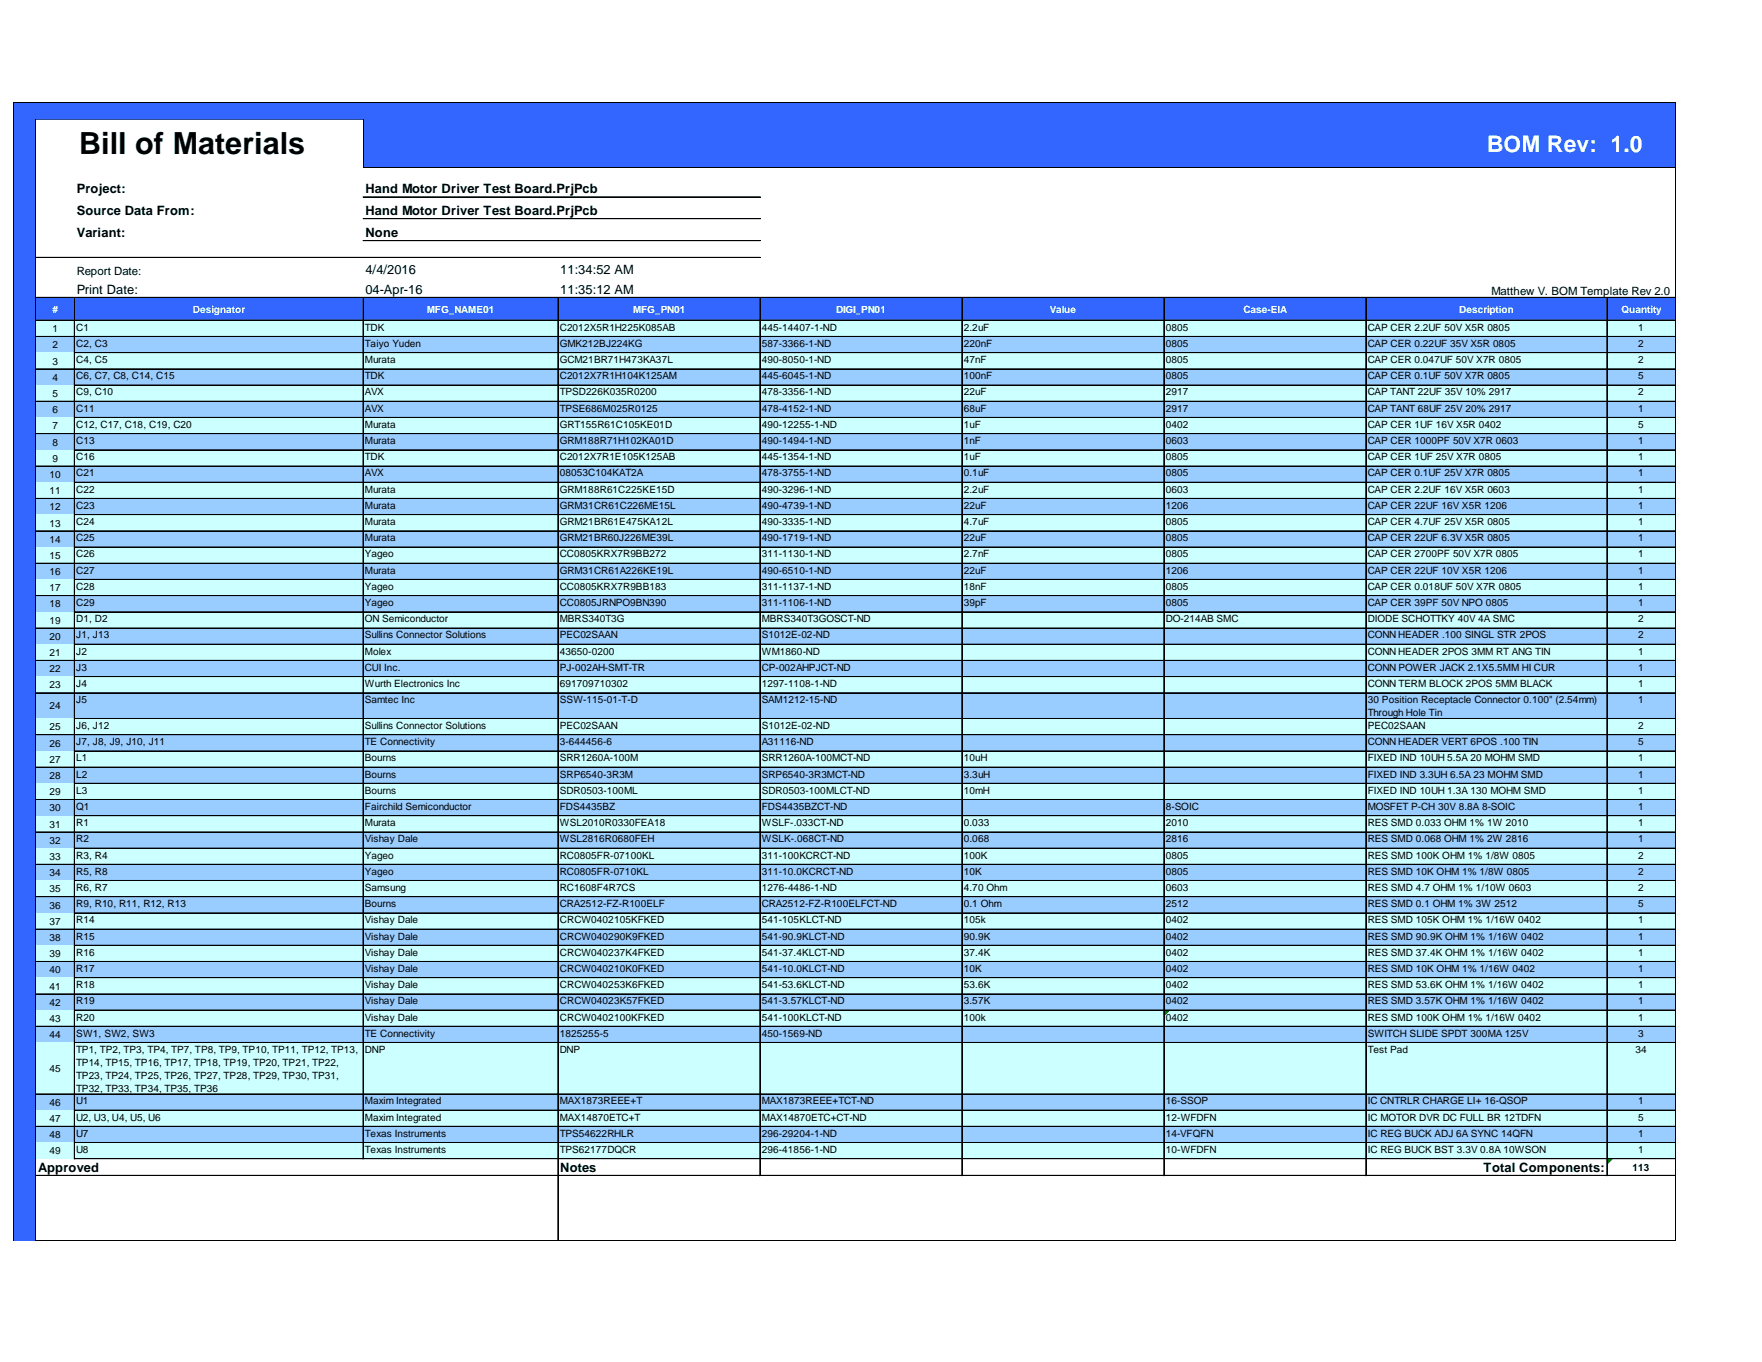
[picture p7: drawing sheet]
<svg xmlns="http://www.w3.org/2000/svg" width="279mm" height="216mm" viewBox="0 0 279 216" stroke-linecap="round" stroke-linejoin="round" font-family="sans-serif">
<defs><g id="words">
<text font-size="4.8" x="12.5" y="24.5">Bill of Materials</text>
<text font-size="3.6" fill="#fff" x="235.8" y="24.1">BOM Rev: 1.0</text>
<g font-size="2">
<text x="12.2" y="30.6">Project:</text>
<text x="12.2" y="34.1">Source Data From:</text>
<text x="57.9" y="30.6">Hand Motor Driver Test Board.PrjPcb</text>
<text x="57.9" y="34.1">Hand Motor Driver Test Board.PrjPcb</text>
<text x="12.2" y="37.6">Variant:</text>
<text x="57.9" y="37.6">None</text>
<text x="12.2" y="46.6">Print Date:</text>
<text x="57.9" y="43.4">4/4/2016</text>
<text x="57.9" y="46.6">04-Apr-16</text>
<text x="88.8" y="43.4">11:34:52 AM</text>
<text x="88.8" y="46.6">11:35:12 AM</text>
<text x="6" y="185.7">Approved</text>
<text x="88.8" y="185.7">Notes</text>
<text x="235.2" y="185.7">Total Components:</text>
</g>
<g font-size="1.8">
<text x="12.2" y="43.6">Report Date:</text>
<text x="236.5" y="46.7">Matthew V. BOM Temp</text>
<text x="255.2" y="46.7">late Rev 2.0</text>
</g>
<g font-size="1.6" fill="#fff">
<text x="8.3" y="49.6">#</text>
<text x="30.6" y="49.6">Designator</text>
<text x="67.7" y="49.6">MFG_NAME01</text>
<text x="100.4" y="49.6">MFG_PN01</text>
<text x="132.6" y="49.6">DIGI_PN01</text>
<text x="166.5" y="49.6">Value</text>
<text x="197.2" y="49.6">Case-EIA</text>
<text x="231.4" y="49.6">Description</text>
<text x="257.1" y="49.6">Quantity</text>
</g>
<g font-size="1.6">
<text x="8.3" y="52.6">1</text>
<text x="12.1" y="52.4">C1</text>
<text x="57.9" y="52.4">TDK</text>
<text x="88.8" y="52.4">C2012X5R1H225K085AB</text>
<text x="120.8" y="52.4">445-14407-1-ND</text>
<text x="152.8" y="52.4">2.2uF</text>
<text x="184.8" y="52.4">0805</text>
<text x="216.9" y="52.4">CAP CER 2.2UF 50V X5R 0805</text>
<text x="259.8" y="52.4">1</text>
<text x="8.3" y="55.2">2</text>
<text x="8.3" y="57.8">3</text>
<text x="12.1" y="55">C2, C3</text>
<text x="12.1" y="57.6">C4, C5</text>
<text x="57.9" y="55">Taiyo Yuden</text>
<text x="57.9" y="57.6">Murata</text>
<text x="88.8" y="55">GMK212BJ224KG</text>
<text x="88.8" y="57.6">GCM21BR71H473KA37L</text>
<text x="120.8" y="55">587-3366-1-ND</text>
<text x="120.8" y="57.6">490-8050-1-ND</text>
<text x="152.8" y="55">220nF</text>
<text x="152.8" y="57.6">47nF</text>
<text x="184.8" y="55">0805</text>
<text x="184.8" y="57.6">0805</text>
<text x="216.9" y="55">CAP CER 0.22UF 35V X5R 0805</text>
<text x="216.9" y="57.6">CAP CER 0.047UF 50V X7R 0805</text>
<text x="259.8" y="55">2</text>
<text x="259.8" y="57.6">2</text>
<text x="8.3" y="60.4">4</text>
<text x="8.3" y="62.9">5</text>
<text x="8.3" y="65.5">6</text>
<text x="12.1" y="60.1">C6, C7, C8, C14, C15</text>
<text x="12.1" y="62.7">C9, C10</text>
<text x="12.1" y="65.3">C11</text>
<text x="57.9" y="60.1">TDK</text>
<text x="57.9" y="62.7">AVX</text>
<text x="57.9" y="65.3">AVX</text>
<text x="88.8" y="60.1">C2012X7R1H104K125AM</text>
<text x="88.8" y="62.7">TPSD226K035R0200</text>
<text x="88.8" y="65.3">TPSE686M025R0125</text>
<text x="120.8" y="60.1">445-6045-1-ND</text>
<text x="120.8" y="62.7">478-3356-1-ND</text>
<text x="120.8" y="65.3">478-4152-1-ND</text>
<text x="152.8" y="60.1">100nF</text>
<text x="152.8" y="62.7">22uF</text>
<text x="152.8" y="65.3">68uF</text>
<text x="184.8" y="60.1">0805</text>
<text x="184.8" y="62.7">2917</text>
<text x="184.8" y="65.3">2917</text>
<text x="216.9" y="60.1">CAP CER 0.1UF 50V X7R 0805</text>
<text x="216.9" y="62.7">CAP TANT 22UF 35V 10% 2917</text>
<text x="216.9" y="65.3">CAP TANT 68UF 25V 20% 2917</text>
<text x="259.8" y="60.1">5</text>
<text x="259.8" y="62.7">2</text>
<text x="259.8" y="65.3">1</text>
<text x="8.3" y="68.1">7</text>
<text x="8.3" y="70.6">8</text>
<text x="12.1" y="67.8">C12, C17, C18, C19, C20</text>
<text x="12.1" y="70.4">C13</text>
<text x="57.9" y="67.8">Murata</text>
<text x="57.9" y="70.4">Murata</text>
<text x="88.8" y="67.8">GRT155R61C105KE01D</text>
<text x="88.8" y="70.4">GRM188R71H102KA01D</text>
<text x="120.8" y="67.8">490-12255-1-ND</text>
<text x="120.8" y="70.4">490-1494-1-ND</text>
<text x="152.8" y="67.8">1uF</text>
<text x="152.8" y="70.4">1nF</text>
<text x="184.8" y="67.8">0402</text>
<text x="184.8" y="70.4">0603</text>
<text x="216.9" y="67.8">CAP CER 1UF 16V X5R 0402</text>
<text x="216.9" y="70.4">CAP CER 1000PF 50V X7R 0603</text>
<text x="259.8" y="67.8">5</text>
<text x="259.8" y="70.4">1</text>
<text x="7.9" y="75.8">10</text>
<text x="8.3" y="73.2">9</text>
<text x="12.1" y="73">C16</text>
<text x="12.1" y="75.5">C21</text>
<text x="57.9" y="73">TDK</text>
<text x="57.9" y="75.5">AVX</text>
<text x="88.8" y="73">C2012X7R1E105K125AB</text>
<text x="88.8" y="75.5">08053C104KAT2A</text>
<text x="120.8" y="73">445-1354-1-ND</text>
<text x="120.8" y="75.5">478-3755-1-ND</text>
<text x="152.8" y="73">1uF</text>
<text x="152.8" y="75.5">0.1uF</text>
<text x="184.8" y="73">0805</text>
<text x="184.8" y="75.5">0805</text>
<text x="216.9" y="73">CAP CER 1UF 25V X7R 0805</text>
<text x="216.9" y="75.5">CAP CER 0.1UF 25V X7R 0805</text>
<text x="259.8" y="73">1</text>
<text x="259.8" y="75.5">1</text>
<text x="7.9" y="78.3">11</text>
<text x="7.9" y="80.9">12</text>
<text x="7.9" y="83.5">13</text>
<text x="12.1" y="78.1">C22</text>
<text x="12.1" y="80.7">C23</text>
<text x="12.1" y="83.2">C24</text>
<text x="57.9" y="78.1">Murata</text>
<text x="57.9" y="80.7">Murata</text>
<text x="57.9" y="83.2">Murata</text>
<text x="88.8" y="78.1">GRM188R61C225KE15D</text>
<text x="88.8" y="80.7">GRM31CR61C226ME15L</text>
<text x="88.8" y="83.2">GRM21BR61E475KA12L</text>
<text x="120.8" y="78.1">490-3296-1-ND</text>
<text x="120.8" y="80.7">490-4739-1-ND</text>
<text x="120.8" y="83.2">490-3335-1-ND</text>
<text x="152.8" y="78.1">2.2uF</text>
<text x="152.8" y="80.7">22uF</text>
<text x="152.8" y="83.2">4.7uF</text>
<text x="184.8" y="78.1">0603</text>
<text x="184.8" y="80.7">1206</text>
<text x="184.8" y="83.2">0805</text>
<text x="216.9" y="78.1">CAP CER 2.2UF 16V X5R 0603</text>
<text x="216.9" y="80.7">CAP CER 22UF 16V X5R 1206</text>
<text x="216.9" y="83.2">CAP CER 4.7UF 25V X5R 0805</text>
<text x="259.8" y="78.1">1</text>
<text x="259.8" y="80.7">1</text>
<text x="259.8" y="83.2">1</text>
<text x="7.9" y="86">14</text>
<text x="7.9" y="88.6">15</text>
<text x="12.1" y="85.8">C25</text>
<text x="12.1" y="88.4">C26</text>
<text x="57.9" y="85.8">Murata</text>
<text x="57.9" y="88.4">Yageo</text>
<text x="88.8" y="85.8">GRM21BR60J226ME39L</text>
<text x="88.8" y="88.4">CC0805KRX7R9BB272</text>
<text x="120.8" y="85.8">490-1719-1-ND</text>
<text x="120.8" y="88.4">311-1130-1-ND</text>
<text x="152.8" y="85.8">22uF</text>
<text x="152.8" y="88.4">2.7nF</text>
<text x="184.8" y="85.8">0805</text>
<text x="184.8" y="88.4">0805</text>
<text x="216.9" y="85.8">CAP CER 22UF 6.3V X5R 0805</text>
<text x="216.9" y="88.4">CAP CER 2700PF 50V X7R 0805</text>
<text x="259.8" y="85.8">1</text>
<text x="259.8" y="88.4">1</text>
<text x="7.9" y="91.2">16</text>
<text x="7.9" y="93.7">17</text>
<text x="12.1" y="90.9">C27</text>
<text x="12.1" y="93.5">C28</text>
<text x="57.9" y="90.9">Murata</text>
<text x="57.9" y="93.5">Yageo</text>
<text x="88.8" y="90.9">GRM31CR61A226KE19L</text>
<text x="88.8" y="93.5">CC0805KRX7R9BB183</text>
<text x="120.8" y="90.9">490-6510-1-ND</text>
<text x="120.8" y="93.5">311-1137-1-ND</text>
<text x="152.8" y="90.9">22uF</text>
<text x="152.8" y="93.5">18nF</text>
<text x="184.8" y="90.9">1206</text>
<text x="184.8" y="93.5">0805</text>
<text x="216.9" y="90.9">CAP CER 22UF 10V X5R 1206</text>
<text x="216.9" y="93.5">CAP CER 0.018UF 50V X7R 0805</text>
<text x="259.8" y="90.9">1</text>
<text x="259.8" y="93.5">1</text>
<text x="7.9" y="96.3">18</text>
<text x="7.9" y="98.9">19</text>
<text x="7.9" y="101.4">20</text>
<text x="12.1" y="96.1">C29</text>
<text x="12.1" y="98.6">D1, D2</text>
<text x="12.1" y="101.2">J1, J13</text>
<text x="57.9" y="96.1">Yageo</text>
<text x="57.9" y="98.6">ON Semiconductor</text>
<text x="57.9" y="101.2">Sullins Connector Solutions</text>
<text x="88.8" y="96.1">CC0805JRNPO9BN390</text>
<text x="88.8" y="98.6">MBRS340T3G</text>
<text x="88.8" y="101.2">PEC02SAAN</text>
<text x="120.8" y="96.1">311-1106-1-ND</text>
<text x="120.8" y="98.6">MBRS340T3GOSCT-ND</text>
<text x="120.8" y="101.2">S1012E-02-ND</text>
<text x="152.8" y="96.1">39pF</text>
<text x="184.8" y="96.1">0805</text>
<text x="184.8" y="98.6">DO-214AB SMC</text>
<text x="216.9" y="96.1">CAP CER 39PF 50V NPO 0805</text>
<text x="216.9" y="98.6">DIODE SCHOTTKY 40V 4A SMC</text>
<text x="216.9" y="101.2">CONN HEADER .100 SINGL STR 2POS</text>
<text x="259.8" y="96.1">1</text>
<text x="259.8" y="98.6">2</text>
<text x="259.8" y="101.2">2</text>
<text x="7.9" y="104">21</text>
<text x="7.9" y="106.6">22</text>
<text x="12.1" y="103.8">J2</text>
<text x="12.1" y="106.3">J3</text>
<text x="57.9" y="103.8">Molex</text>
<text x="57.9" y="106.3">CUI Inc.</text>
<text x="88.8" y="103.8">43650-0200</text>
<text x="88.8" y="106.3">PJ-002AH-SMT-TR</text>
<text x="120.8" y="103.8">WM1860-ND</text>
<text x="120.8" y="106.3">CP-002AHPJCT-ND</text>
<text x="216.9" y="103.8">CONN HEADER 2POS 3MM RT ANG TIN</text>
<text x="216.9" y="106.3">CONN POWER JACK 2.1X5.5MM HI CUR</text>
<text x="259.8" y="103.8">1</text>
<text x="259.8" y="106.3">1</text>
<text x="7.9" y="109.1">23</text>
<text x="7.9" y="112.5">24</text>
<text x="12.1" y="108.9">J4</text>
<text x="12.1" y="111.5">J5</text>
<text x="57.9" y="108.9">Wurth Electronics Inc</text>
<text x="57.9" y="111.5">Samtec Inc</text>
<text x="88.8" y="108.9">691709710302</text>
<text x="88.8" y="111.5">SSW-115-01-T-D</text>
<text x="120.8" y="108.9">1297-1108-1-ND</text>
<text x="120.8" y="111.5">SAM1212-15-ND</text>
<text x="216.9" y="108.9">CONN TERM BLOCK 2POS 5MM BLACK</text>
<text x="216.9" y="111.5">30 Position Receptacle Connector 0.100&quot; (2.54mm)</text>
<text x="216.9" y="113.5">Through Hole Tin</text>
<text x="259.8" y="108.9">1</text>
<text x="259.8" y="111.5">1</text>
<text x="7.9" y="115.8">25</text>
<text x="7.9" y="118.3">26</text>
<text x="12.1" y="115.6">J6, J12</text>
<text x="12.1" y="118.1">J7, J8, J9, J10, J11</text>
<text x="57.9" y="115.6">Sullins Connector Solutions</text>
<text x="57.9" y="118.1">TE Connectivity</text>
<text x="88.8" y="115.6">PEC02SAAN</text>
<text x="88.8" y="118.1">3-644456-6</text>
<text x="120.8" y="115.6">S1012E-02-ND</text>
<text x="120.8" y="118.1">A31116-ND</text>
<text x="216.9" y="115.6">PEC02SAAN</text>
<text x="216.9" y="118.1">CONN HEADER VERT 6POS .100 TIN</text>
<text x="259.8" y="115.6">2</text>
<text x="259.8" y="118.1">5</text>
<text x="7.9" y="120.9">27</text>
<text x="7.9" y="123.5">28</text>
<text x="12.1" y="120.7">L1</text>
<text x="12.1" y="123.3">L2</text>
<text x="12.1" y="125.8">L3</text>
<text x="57.9" y="120.7">Bourns</text>
<text x="57.9" y="123.3">Bourns</text>
<text x="57.9" y="125.8">Bourns</text>
<text x="88.8" y="120.7">SRR1260A-100M</text>
<text x="88.8" y="123.3">SRP6540-3R3M</text>
<text x="88.8" y="125.8">SDR0503-100ML</text>
<text x="120.8" y="120.7">SRR1260A-100MCT-ND</text>
<text x="120.8" y="123.3">SRP6540-3R3MCT-ND</text>
<text x="120.8" y="125.8">SDR0503-100MLCT-ND</text>
<text x="152.8" y="120.7">10uH</text>
<text x="152.8" y="123.3">3.3uH</text>
<text x="152.8" y="125.8">10mH</text>
<text x="216.9" y="120.7">FIXED IND 10UH 5.5A 20 MOHM SMD</text>
<text x="216.9" y="123.3">FIXED IND 3.3UH 6.5A 23 MOHM SMD</text>
<text x="216.9" y="125.8">FIXED IND 10UH 1.3A 130 MOHM SMD</text>
<text x="259.8" y="120.7">1</text>
<text x="259.8" y="123.3">1</text>
<text x="259.8" y="125.8">1</text>
<text x="7.9" y="126.1">29</text>
<text x="7.9" y="128.6">30</text>
<text x="7.9" y="131.2">31</text>
<text x="12.1" y="128.4">Q1</text>
<text x="12.1" y="131">R1</text>
<text x="57.9" y="128.4">Fairchild Semiconductor</text>
<text x="57.9" y="131">Murata</text>
<text x="88.8" y="128.4">FDS4435BZ</text>
<text x="88.8" y="131">WSL2010R0330FEA18</text>
<text x="120.8" y="128.4">FDS4435BZCT-ND</text>
<text x="120.8" y="131">WSLF-.033CT-ND</text>
<text x="152.8" y="131">0.033</text>
<text x="184.8" y="128.4">8-SOIC</text>
<text x="184.8" y="131">2010</text>
<text x="216.9" y="128.4">MOSFET P-CH 30V 8.8A 8-SOIC</text>
<text x="216.9" y="131">RES SMD 0.033 OHM 1% 1W 2010</text>
<text x="259.8" y="128.4">1</text>
<text x="259.8" y="131">1</text>
<text x="7.9" y="133.8">32</text>
<text x="7.9" y="136.3">33</text>
<text x="12.1" y="133.5">R2</text>
<text x="12.1" y="136.1">R3, R4</text>
<text x="57.9" y="133.5">Vishay Dale</text>
<text x="57.9" y="136.1">Yageo</text>
<text x="88.8" y="133.5">WSL2816R0680FEH</text>
<text x="88.8" y="136.1">RC0805FR-07100KL</text>
<text x="120.8" y="133.5">WSLK-.068CT-ND</text>
<text x="120.8" y="136.1">311-100KCRCT-ND</text>
<text x="152.8" y="133.5">0.068</text>
<text x="152.8" y="136.1">100K</text>
<text x="184.8" y="133.5">2816</text>
<text x="184.8" y="136.1">0805</text>
<text x="216.9" y="133.5">RES SMD 0.068 OHM 1% 2W 2816</text>
<text x="216.9" y="136.1">RES SMD 100K OHM 1% 1/8W 0805</text>
<text x="259.8" y="133.5">1</text>
<text x="259.8" y="136.1">2</text>
<text x="7.9" y="138.9">34</text>
<text x="7.9" y="141.5">35</text>
<text x="12.1" y="138.7">R5, R8</text>
<text x="12.1" y="141.2">R6, R7</text>
<text x="12.1" y="143.8">R9, R10, R11, R12, R13</text>
<text x="57.9" y="138.7">Yageo</text>
<text x="57.9" y="141.2">Samsung</text>
<text x="57.9" y="143.8">Bourns</text>
<text x="88.8" y="138.7">RC0805FR-0710KL</text>
<text x="88.8" y="141.2">RC1608F4R7CS</text>
<text x="88.8" y="143.8">CRA2512-FZ-R100ELF</text>
<text x="120.8" y="138.7">311-10.0KCRCT-ND</text>
<text x="120.8" y="141.2">1276-4486-1-ND</text>
<text x="120.8" y="143.8">CRA2512-FZ-R100ELFCT-ND</text>
<text x="152.8" y="138.7">10K</text>
<text x="152.8" y="141.2">4.70 Ohm</text>
<text x="152.8" y="143.8">0.1 Ohm</text>
<text x="184.8" y="138.7">0805</text>
<text x="184.8" y="141.2">0603</text>
<text x="184.8" y="143.8">2512</text>
<text x="216.9" y="138.7">RES SMD 10K OHM 1% 1/8W 0805</text>
<text x="216.9" y="141.2">RES SMD 4.7 OHM 1% 1/10W 0603</text>
<text x="216.9" y="143.8">RES SMD 0.1 OHM 1% 3W 2512</text>
<text x="259.8" y="138.7">2</text>
<text x="259.8" y="141.2">2</text>
<text x="259.8" y="143.8">5</text>
<text x="7.9" y="144">36</text>
<text x="7.9" y="146.6">37</text>
<text x="7.9" y="149.2">38</text>
<text x="12.1" y="146.4">R14</text>
<text x="12.1" y="148.9">R15</text>
<text x="57.9" y="146.4">Vishay Dale</text>
<text x="57.9" y="148.9">Vishay Dale</text>
<text x="88.8" y="146.4">CRCW0402105KFKED</text>
<text x="88.8" y="148.9">CRCW040290K9FKED</text>
<text x="120.8" y="146.4">541-105KLCT-ND</text>
<text x="120.8" y="148.9">541-90.9KLCT-ND</text>
<text x="152.8" y="146.4">105k</text>
<text x="152.8" y="148.9">90.9K</text>
<text x="184.8" y="146.4">0402</text>
<text x="184.8" y="148.9">0402</text>
<text x="216.9" y="146.4">RES SMD 105K OHM 1% 1/16W 0402</text>
<text x="216.9" y="148.9">RES SMD 90.9K OHM 1% 1/16W 0402</text>
<text x="259.8" y="146.4">1</text>
<text x="259.8" y="148.9">1</text>
<text x="7.9" y="151.7">39</text>
<text x="7.9" y="154.3">40</text>
<text x="12.1" y="151.5">R16</text>
<text x="12.1" y="154.1">R17</text>
<text x="57.9" y="151.5">Vishay Dale</text>
<text x="57.9" y="154.1">Vishay Dale</text>
<text x="88.8" y="151.5">CRCW040237K4FKED</text>
<text x="88.8" y="154.1">CRCW040210K0FKED</text>
<text x="120.8" y="151.5">541-37.4KLCT-ND</text>
<text x="120.8" y="154.1">541-10.0KLCT-ND</text>
<text x="152.8" y="151.5">37.4K</text>
<text x="152.8" y="154.1">10K</text>
<text x="184.8" y="151.5">0402</text>
<text x="184.8" y="154.1">0402</text>
<text x="216.9" y="151.5">RES SMD 37.4K OHM 1% 1/16W 0402</text>
<text x="216.9" y="154.1">RES SMD 10K OHM 1% 1/16W 0402</text>
<text x="259.8" y="151.5">1</text>
<text x="259.8" y="154.1">1</text>
<text x="7.9" y="156.9">41</text>
<text x="7.9" y="159.4">42</text>
<text x="7.9" y="162">43</text>
<text x="12.1" y="156.6">R18</text>
<text x="12.1" y="159.2">R19</text>
<text x="12.1" y="161.8">R20</text>
<text x="57.9" y="156.6">Vishay Dale</text>
<text x="57.9" y="159.2">Vishay Dale</text>
<text x="57.9" y="161.8">Vishay Dale</text>
<text x="88.8" y="156.6">CRCW040253K6FKED</text>
<text x="88.8" y="159.2">CRCW04023K57FKED</text>
<text x="88.8" y="161.8">CRCW0402100KFKED</text>
<text x="120.8" y="156.6">541-53.6KLCT-ND</text>
<text x="120.8" y="159.2">541-3.57KLCT-ND</text>
<text x="120.8" y="161.8">541-100KLCT-ND</text>
<text x="152.8" y="156.6">53.6K</text>
<text x="152.8" y="159.2">3.57K</text>
<text x="152.8" y="161.8">100k</text>
<text x="184.8" y="156.6">0402</text>
<text x="184.8" y="159.2">0402</text>
<text x="184.8" y="161.8">0402</text>
<text x="216.9" y="156.6">RES SMD 53.6K OHM 1% 1/16W 0402</text>
<text x="216.9" y="159.2">RES SMD 3.57K OHM 1% 1/16W 0402</text>
<text x="216.9" y="161.8">RES SMD 100K OHM 1% 1/16W 0402</text>
<text x="259.8" y="156.6">1</text>
<text x="259.8" y="159.2">1</text>
<text x="259.8" y="161.8">1</text>
<text x="7.9" y="164.6">44</text>
<text x="12.1" y="164.3">SW1, SW2, SW3</text>
<text x="12.1" y="166.9">TP1, TP2, TP3, TP4, TP7, TP8, TP9, TP10, TP11, TP12, TP13,</text>
<text x="57.9" y="164.3">TE Connectivity</text>
<text x="57.9" y="166.9">DNP</text>
<text x="88.8" y="164.3">1825255-5</text>
<text x="88.8" y="166.9">DNP</text>
<text x="120.8" y="164.3">450-1569-ND</text>
<text x="216.9" y="164.3">SWITCH SLIDE SPDT 300MA 125V</text>
<text x="216.9" y="166.9">Test Pad</text>
<text x="259.3" y="166.9">34</text>
<text x="259.8" y="164.3">3</text>
<text x="7.9" y="169.9">45</text>
<text x="12.1" y="168.9">TP14, TP15, TP16, TP17, TP18, TP19, TP20, TP21, TP22,</text>
<text x="12.1" y="171">TP23, TP24, TP25, TP26, TP27, TP28, TP29, TP30, TP31,</text>
<text x="12.1" y="173">TP32, TP33, TP34, TP35, TP36</text>
<text x="7.9" y="175.3">46</text>
<text x="7.9" y="177.9">47</text>
<text x="12.1" y="175.1">U1</text>
<text x="12.1" y="177.6">U2, U3, U4, U5, U6</text>
<text x="57.9" y="175.1">Maxim Integrated</text>
<text x="57.9" y="177.6">Maxim Integrated</text>
<text x="88.8" y="175.1">MAX1873REEE+T</text>
<text x="88.8" y="177.6">MAX14870ETC+T</text>
<text x="120.8" y="175.1">MAX1873REEE+TCT-ND</text>
<text x="120.8" y="177.6">MAX14870ETC+CT-ND</text>
<text x="184.8" y="175.1">16-SSOP</text>
<text x="184.8" y="177.6">12-WFDFN</text>
<text x="216.9" y="175.1">IC CNTRLR CHARGE LI+ 16-QSOP</text>
<text x="216.9" y="177.6">IC MOTOR DVR DC FULL BR 12TDFN</text>
<text x="259.8" y="175.1">1</text>
<text x="259.8" y="177.6">5</text>
<text x="7.9" y="180.4">48</text>
<text x="7.9" y="183">49</text>
<text x="12.1" y="180.2">U7</text>
<text x="12.1" y="182.8">U8</text>
<text x="57.9" y="180.2">Texas Instruments</text>
<text x="57.9" y="182.8">Texas Instruments</text>
<text x="88.8" y="180.2">TPS54622RHLR</text>
<text x="88.8" y="182.8">TPS62177DQCR</text>
<text x="120.8" y="180.2">296-29204-1-ND</text>
<text x="120.8" y="182.8">296-41856-1-ND</text>
<text x="184.8" y="180.2">14-VFQFN</text>
<text x="184.8" y="182.8">10-WFDFN</text>
<text x="216.9" y="180.2">IC REG BUCK ADJ 6A SYNC 14QFN</text>
<text x="216.9" y="182.8">IC REG BUCK BST 3.3V 0.8A 10WSON</text>
<text x="258.9" y="185.6">113</text>
<text x="259.8" y="180.2">1</text>
<text x="259.8" y="182.8">1</text>
</g>
</g></defs>
<g fill="#36f">
<path d="M2.1 16.3h263.6v2.7h-263.6z"/>
<path d="M2.1 19h3.6v7.6h-3.6z"/>
</g>
<path d="M5.7 19h51.9v7.6h-51.9z" fill="#fff"/>
<g fill="#36f">
<path d="M57.6 19h208.1v7.6h-208.1z"/>
<path d="M2.1 26.5h3.6v17.5h-3.6z"/>
</g>
<path d="M5.7 26.5h260v17.5h-260z" fill="#fff"/>
<path d="M2.1 44h3.6v3.2h-3.6z" fill="#36f"/>
<g fill="#fff">
<path d="M5.7 44h210.9v3.2h-210.9z"/>
<path d="M254.8 44h10.9v3.2h-10.9z"/>
</g>
<g fill="#36f">
<path d="M2.1 47.1h263.6v3.7h-263.6z"/>
<path d="M2.1 50.8h3.6v2.6h-3.6z"/>
</g>
<path d="M5.7 50.8h260v2.6h-260z" fill="#cff"/>
<path d="M2.1 53.3h3.6v2.7h-3.6z" fill="#36f"/>
<path d="M5.7 53.3h260v2.7h-260z" fill="#9cf"/>
<path d="M2.1 55.9h3.6v2.6h-3.6z" fill="#36f"/>
<path d="M5.7 55.9h260v2.6h-260z" fill="#cff"/>
<path d="M2.1 58.5h3.6v2.6h-3.6z" fill="#36f"/>
<path d="M5.7 58.5h260v2.6h-260z" fill="#9cf"/>
<path d="M2.1 61h3.6v2.7h-3.6z" fill="#36f"/>
<path d="M5.7 61h260v2.7h-260z" fill="#cff"/>
<path d="M2.1 63.6h3.6v2.6h-3.6z" fill="#36f"/>
<path d="M5.7 63.6h260v2.6h-260z" fill="#9cf"/>
<path d="M2.1 66.2h3.6v2.6h-3.6z" fill="#36f"/>
<path d="M5.7 66.2h260v2.6h-260z" fill="#cff"/>
<path d="M2.1 68.7h3.6v2.7h-3.6z" fill="#36f"/>
<path d="M5.7 68.7h260v2.7h-260z" fill="#9cf"/>
<path d="M2.1 71.3h3.6v2.6h-3.6z" fill="#36f"/>
<path d="M5.7 71.3h260v2.6h-260z" fill="#cff"/>
<path d="M2.1 73.9h3.6v2.6h-3.6z" fill="#36f"/>
<path d="M5.7 73.9h260v2.6h-260z" fill="#9cf"/>
<path d="M2.1 76.4h3.6v2.7h-3.6z" fill="#36f"/>
<path d="M5.7 76.4h260v2.7h-260z" fill="#cff"/>
<path d="M2.1 79h3.6v2.6h-3.6z" fill="#36f"/>
<path d="M5.7 79h260v2.6h-260z" fill="#9cf"/>
<path d="M2.1 81.6h3.6v2.6h-3.6z" fill="#36f"/>
<path d="M5.7 81.6h260v2.6h-260z" fill="#cff"/>
<path d="M2.1 84.1h3.6v2.7h-3.6z" fill="#36f"/>
<path d="M5.7 84.1h260v2.7h-260z" fill="#9cf"/>
<path d="M2.1 86.7h3.6v2.7h-3.6z" fill="#36f"/>
<path d="M5.7 86.7h260v2.7h-260z" fill="#cff"/>
<path d="M2.1 89.3h3.6v2.6h-3.6z" fill="#36f"/>
<path d="M5.7 89.3h260v2.6h-260z" fill="#9cf"/>
<path d="M2.1 91.8h3.6v2.7h-3.6z" fill="#36f"/>
<path d="M5.7 91.8h260v2.7h-260z" fill="#cff"/>
<path d="M2.1 94.4h3.6v2.7h-3.6z" fill="#36f"/>
<path d="M5.7 94.4h260v2.7h-260z" fill="#9cf"/>
<path d="M2.1 97h3.6v2.6h-3.6z" fill="#36f"/>
<path d="M5.7 97h260v2.6h-260z" fill="#cff"/>
<path d="M2.1 99.5h3.6v2.7h-3.6z" fill="#36f"/>
<path d="M5.7 99.5h260v2.7h-260z" fill="#9cf"/>
<path d="M2.1 102.1h3.6v2.7h-3.6z" fill="#36f"/>
<path d="M5.7 102.1h260v2.7h-260z" fill="#cff"/>
<path d="M2.1 104.7h3.6v2.6h-3.6z" fill="#36f"/>
<path d="M5.7 104.7h260v2.6h-260z" fill="#9cf"/>
<path d="M2.1 107.2h3.6v2.7h-3.6z" fill="#36f"/>
<path d="M5.7 107.2h260v2.7h-260z" fill="#cff"/>
<path d="M2.1 109.8h3.6v4.2h-3.6z" fill="#36f"/>
<path d="M5.7 109.8h260v4.2h-260z" fill="#9cf"/>
<path d="M2.1 113.9h3.6v2.6h-3.6z" fill="#36f"/>
<path d="M5.7 113.9h260v2.6h-260z" fill="#cff"/>
<path d="M2.1 116.5h3.6v2.6h-3.6z" fill="#36f"/>
<path d="M5.7 116.5h260v2.6h-260z" fill="#9cf"/>
<path d="M2.1 119h3.6v2.7h-3.6z" fill="#36f"/>
<path d="M5.7 119h260v2.7h-260z" fill="#cff"/>
<path d="M2.1 121.6h3.6v2.6h-3.6z" fill="#36f"/>
<path d="M5.7 121.6h260v2.6h-260z" fill="#9cf"/>
<path d="M2.1 124.2h3.6v2.6h-3.6z" fill="#36f"/>
<path d="M5.7 124.2h260v2.6h-260z" fill="#cff"/>
<path d="M2.1 126.7h3.6v2.7h-3.6z" fill="#36f"/>
<path d="M5.7 126.7h260v2.7h-260z" fill="#9cf"/>
<path d="M2.1 129.3h3.6v2.6h-3.6z" fill="#36f"/>
<path d="M5.7 129.3h260v2.6h-260z" fill="#cff"/>
<path d="M2.1 131.9h3.6v2.6h-3.6z" fill="#36f"/>
<path d="M5.7 131.9h260v2.6h-260z" fill="#9cf"/>
<path d="M2.1 134.4h3.6v2.7h-3.6z" fill="#36f"/>
<path d="M5.7 134.4h260v2.7h-260z" fill="#cff"/>
<path d="M2.1 137h3.6v2.6h-3.6z" fill="#36f"/>
<path d="M5.7 137h260v2.6h-260z" fill="#9cf"/>
<path d="M2.1 139.6h3.6v2.6h-3.6z" fill="#36f"/>
<path d="M5.7 139.6h260v2.6h-260z" fill="#cff"/>
<path d="M2.1 142.1h3.6v2.7h-3.6z" fill="#36f"/>
<path d="M5.7 142.1h260v2.7h-260z" fill="#9cf"/>
<path d="M2.1 144.7h3.6v2.6h-3.6z" fill="#36f"/>
<path d="M5.7 144.7h260v2.6h-260z" fill="#cff"/>
<path d="M2.1 147.3h3.6v2.6h-3.6z" fill="#36f"/>
<path d="M5.7 147.3h260v2.6h-260z" fill="#9cf"/>
<path d="M2.1 149.8h3.6v2.7h-3.6z" fill="#36f"/>
<path d="M5.7 149.8h260v2.7h-260z" fill="#cff"/>
<path d="M2.1 152.4h3.6v2.7h-3.6z" fill="#36f"/>
<path d="M5.7 152.4h260v2.7h-260z" fill="#9cf"/>
<path d="M2.1 155h3.6v2.6h-3.6z" fill="#36f"/>
<path d="M5.7 155h260v2.6h-260z" fill="#cff"/>
<path d="M2.1 157.5h3.6v2.7h-3.6z" fill="#36f"/>
<path d="M5.7 157.5h260v2.7h-260z" fill="#9cf"/>
<path d="M2.1 160.1h3.6v2.7h-3.6z" fill="#36f"/>
<path d="M5.7 160.1h260v2.7h-260z" fill="#cff"/>
<path d="M184.6 160.2h.8" fill="none" stroke="#008000" stroke-width=".16"/>
<path d="M184.6 160.2l.8 .1z" fill="#008000"/>
<path d="M184.6 160.3h.7" fill="none" stroke="#008000" stroke-width=".16"/>
<path d="M184.6 160.3h.7z" fill="#008000"/>
<path d="M184.6 160.3h.6" fill="none" stroke="#008000" stroke-width=".16"/>
<path d="M184.6 160.3l.6 .1z" fill="#008000"/>
<path d="M184.6 160.4h.5" fill="none" stroke="#008000" stroke-width=".16"/>
<path d="M184.6 160.4l.5 .1z" fill="#008000"/>
<path d="M184.6 160.5h.5" fill="none" stroke="#008000" stroke-width=".16"/>
<path d="M184.6 160.5l.5 .1z" fill="#008000"/>
<path d="M184.6 160.6h.4" fill="none" stroke="#008000" stroke-width=".16"/>
<path d="M184.6 160.6h.4z" fill="#008000"/>
<path d="M184.6 160.6h.3" fill="none" stroke="#008000" stroke-width=".16"/>
<path d="M184.6 160.6l.3 .1z" fill="#008000"/>
<path d="M184.6 160.7h.2" fill="none" stroke="#008000" stroke-width=".16"/>
<path d="M184.6 160.7l.2 .1z" fill="#008000"/>
<path d="M184.6 160.8h.2" fill="none" stroke="#008000" stroke-width=".16"/>
<path d="M184.6 160.8l.2 .1z" fill="#008000"/>
<path d="M184.6 160.9h.1" fill="none" stroke="#008000" stroke-width=".16"/>
<path d="M184.6 160.9h.1z" fill="#008000"/>
<path d="M2.1 162.7h3.6v2.6h-3.6z" fill="#36f"/>
<path d="M5.7 162.7h260v2.6h-260z" fill="#9cf"/>
<path d="M2.1 165.2h3.6v8.3h-3.6z" fill="#36f"/>
<path d="M5.7 165.2h260v8.3h-260z" fill="#cff"/>
<path d="M2.1 173.4h3.6v2.6h-3.6z" fill="#36f"/>
<path d="M5.7 173.4h260v2.6h-260z" fill="#9cf"/>
<path d="M2.1 176h3.6v2.6h-3.6z" fill="#36f"/>
<path d="M5.7 176h260v2.6h-260z" fill="#cff"/>
<path d="M2.1 178.5h3.6v2.7h-3.6z" fill="#36f"/>
<path d="M5.7 178.5h260v2.7h-260z" fill="#9cf"/>
<path d="M2.1 181.1h3.6v2.6h-3.6z" fill="#36f"/>
<path d="M5.7 181.1h260v2.6h-260z" fill="#cff"/>
<path d="M2.1 183.7h3.6v2.7h-3.6z" fill="#36f"/>
<path d="M254.8 183.7h10.9v2.7h-10.9z" fill="#fff"/>
<path d="M254.9 183.7h.7" fill="none" stroke="#008000" stroke-width=".16"/>
<path d="M254.9 183.7l.7 .1z" fill="#008000"/>
<path d="M254.9 183.8h.6" fill="none" stroke="#008000" stroke-width=".16"/>
<path d="M254.9 183.8l.6 .1z" fill="#008000"/>
<path d="M254.9 183.9h.6" fill="none" stroke="#008000" stroke-width=".16"/>
<path d="M254.9 183.9l.6 .1z" fill="#008000"/>
<path d="M254.9 184h.5" fill="none" stroke="#008000" stroke-width=".16"/>
<path d="M254.9 184h.5z" fill="#008000"/>
<path d="M254.9 184h.4" fill="none" stroke="#008000" stroke-width=".16"/>
<path d="M254.9 184l.4 .1z" fill="#008000"/>
<path d="M254.9 184.1h.3" fill="none" stroke="#008000" stroke-width=".16"/>
<path d="M254.9 184.1l.3 .1z" fill="#008000"/>
<path d="M254.9 184.2h.3" fill="none" stroke="#008000" stroke-width=".16"/>
<path d="M254.9 184.2l.3 .1z" fill="#008000"/>
<path d="M254.9 184.3h.2" fill="none" stroke="#008000" stroke-width=".16"/>
<path d="M254.9 184.3l.2 .1z" fill="#008000"/>
<path d="M254.9 184.4h.1" fill="none" stroke="#008000" stroke-width=".16"/>
<path d="M254.9 184.4h.1z" fill="#008000"/>
<path d="M254.9 184.4h.1" fill="none" stroke="#008000" stroke-width=".16"/>
<path d="M254.9 184.4v.1z" fill="#008000"/>
<path d="M2.1 186.3h3.6v10.4h-3.6z" fill="#36f"/>
<g fill="none" stroke="#000" stroke-width=".16">
<path d="M2.1 16.3v180.4M2.2 16.3h263.5M5.7 18.9v177.8M57.6 18.9v7.7M265.7 16.4v180.3M57.6 31.2h63M57.6 34.7h63M57.6 38.1h63M57.6 38.2h63M57.6 26.5h208.1M5.7 53.3h6.1M5.7 53.4h6.1"/>
<path d="M5.7 58.5h6.1M5.7 40.8h114.9M5.7 47.1h259.9M5.7 47.2h259.9M5.7 50.8h259.9M11.8 47.2v136.5M11.9 53.3h45.7M11.9 53.4h45.7M11.9 55.9h45.7M11.9 58.5h45.7M57.6 47.2v136.5M57.6 53.3h30.9"/>
<path d="M57.6 53.4h30.9M57.6 55.9h30.9M57.6 58.5h30.9M88.5 47.2v149.4M88.5 53.3h32M88.5 53.4h32M88.5 55.9h32M88.5 58.5h32M120.5 47.2v139.2M120.6 53.3h31.9M120.6 53.4h31.9M120.6 55.9h31.9"/>
<path d="M120.6 58.5h31.9M152.5 47.2v139.2M152.6 47.2v139.2M152.6 53.3h31.9M152.6 53.4h31.9M152.6 55.9h31.9M152.6 58.5h31.9M184.5 47.2v139.2M184.6 47.2v139.2M184.6 53.3h32M184.6 53.4h32M184.6 55.9h32"/>
<path d="M184.6 58.5h32M216.6 47.2v139.2M216.6 53.3h38.2M216.6 53.4h38.2M216.6 55.9h38.2M216.6 58.5h38.2M254.8 47.2v139.2M254.9 53.3h10.7M254.9 53.4h10.7M254.9 55.9h10.7M254.9 58.5h10.7M5.7 63.6h6.1"/>
<path d="M5.7 68.7h6.1M5.7 68.8h6.1M5.7 73.9h6.1M5.7 79h6.1M11.9 61h45.7M11.9 63.6h45.7M11.9 66.2h45.7M11.9 68.7h45.7M11.9 68.8h45.7M11.9 71.3h45.7M11.9 73.9h45.7M11.9 76.4h45.7"/>
<path d="M11.9 76.5h45.7M11.9 79h45.7M57.6 61h30.9M57.6 63.6h30.9M57.6 66.2h30.9M57.6 68.7h30.9M57.6 68.8h30.9M57.6 71.3h30.9M57.6 73.9h30.9M57.6 76.4h30.9M57.6 76.5h30.9M57.6 79h30.9"/>
<path d="M88.5 61h32M88.5 63.6h32M88.5 66.2h32M88.5 68.7h32M88.5 68.8h32M88.5 71.3h32M88.5 73.9h32M88.5 76.4h32M88.5 76.5h32M88.5 79h32M120.6 61l31.9 .1M120.6 63.6h31.9"/>
<path d="M120.6 66.2h31.9M120.6 68.7h31.9M120.6 68.8h31.9M120.6 71.3h31.9M120.6 73.9h31.9M120.6 76.4h31.9M120.6 76.5h31.9M120.6 79h31.9M152.6 61l31.9 .1M152.6 63.6h31.9M152.6 66.2h31.9M152.6 68.7h31.9"/>
<path d="M152.6 68.8h31.9M152.6 71.3h31.9M152.6 73.9h31.9M152.6 76.4h31.9M152.6 76.5h31.9M152.6 79h31.9M184.6 61h32M184.6 63.6h32M184.6 66.2h32M184.6 68.7h32M184.6 68.8h32M184.6 71.3h32"/>
<path d="M184.6 73.9h32M184.6 76.4h32M184.6 76.5h32M184.6 79h32M216.6 61h38.2M216.6 63.6h38.2M216.6 66.2h38.2M216.6 68.7h38.2M216.6 68.8h38.2M216.6 71.3h38.2M216.6 73.9h38.2M216.6 76.4h38.2"/>
<path d="M216.6 76.5h38.2M216.6 79h38.2M254.9 61h10.7M254.9 63.6h10.7M254.9 66.2h10.7M254.9 68.7h10.7M254.9 68.8h10.7M254.9 71.3h10.7M254.9 73.9h10.7M254.9 76.4h10.7M254.9 76.5h10.7M254.9 79h10.7"/>
<path d="M5.7 84.1h6.1M5.7 84.2h6.1M5.7 89.3h6.1M5.7 94.4h6.1M5.7 99.5h6.1M5.7 99.6h6.1M11.9 81.6h45.7M11.9 84.1h45.7M11.9 84.2h45.7M11.9 86.7h45.7M11.9 89.3h45.7M11.9 91.8h45.7"/>
<path d="M11.9 91.9h45.7M11.9 94.4h45.7M11.9 97h45.7M11.9 99.5h45.7M11.9 99.6h45.7M57.6 81.6h30.9M57.6 84.1h30.9M57.6 84.2h30.9M57.6 86.7h30.9M57.6 89.3h30.9M57.6 91.8h30.9M57.6 91.9h30.9"/>
<path d="M57.6 94.4h30.9M57.6 97h30.9M57.6 99.5h30.9M57.6 99.6h30.9M88.5 81.6h32M88.5 84.1h32M88.5 84.2h32M88.5 86.7h32M88.5 89.3h32M88.5 91.8h32M88.5 91.9h32M88.5 94.4h32"/>
<path d="M88.5 97h32M88.5 99.5h32M88.5 99.6h32M120.6 81.6h31.9M120.6 84.1h31.9M120.6 84.2h31.9M120.6 86.7h31.9M120.6 89.3h31.9M120.6 91.8h31.9M120.6 91.9h31.9M120.6 94.4h31.9M120.6 97h31.9"/>
<path d="M120.6 99.5h31.9M120.6 99.6h31.9M152.6 81.6h31.9M152.6 84.1h31.9M152.6 84.2h31.9M152.6 86.7h31.9M152.6 89.3h31.9M152.6 91.8h31.9M152.6 91.9h31.9M152.6 94.4h31.9M152.6 97h31.9M152.6 99.5h31.9"/>
<path d="M152.6 99.6h31.9M184.6 81.6h32M184.6 84.1h32M184.6 84.2h32M184.6 86.7h32M184.6 89.3h32M184.6 91.8h32M184.6 91.9h32M184.6 94.4h32M184.6 97h32M184.6 99.5h32M184.6 99.6h32"/>
<path d="M216.6 81.6h38.2M216.6 84.1h38.2M216.6 84.2h38.2M216.6 86.7h38.2M216.6 89.3h38.2M216.6 91.8h38.2M216.6 91.9h38.2M216.6 94.4h38.2M216.6 97h38.2M216.6 99.5h38.2M216.6 99.6h38.2M254.9 81.6h10.7"/>
<path d="M254.9 84.1h10.7M254.9 84.2h10.7M254.9 86.7h10.7M254.9 89.3h10.7M254.9 91.8h10.7M254.9 91.9h10.7M254.9 94.4h10.7M254.9 97h10.7M254.9 99.5h10.7M254.9 99.6h10.7M5.7 104.7h6.1M5.7 109.8h6.1"/>
<path d="M5.7 109.9h6.1M5.7 116.5h6.1M11.9 102.1h45.7M11.9 102.2h45.7M11.9 104.7h45.7M11.9 107.2h45.7M11.9 107.3h45.7M11.9 109.8h45.7M11.9 109.9h45.7M11.9 113.9h45.7M11.9 116.5h45.7M11.9 119h45.7"/>
<path d="M11.9 119.1h45.7M57.6 102.1h30.9M57.6 102.2h30.9M57.6 104.7h30.9M57.6 107.2h30.9M57.6 107.3h30.9M57.6 109.8h30.9M57.6 109.9h30.9M57.6 113.9h30.9M57.6 116.5h30.9M57.6 119h30.9M57.6 119.1h30.9"/>
<path d="M88.5 102.1h32M88.5 102.2h32M88.5 104.7h32M88.5 107.2h32M88.5 107.3h32M88.5 109.8h32M88.5 109.9h32M88.5 113.9h32M88.5 116.5h32M88.5 119h32M88.5 119.1h32M120.6 102.1h31.9"/>
<path d="M120.6 102.2h31.9M120.6 104.7h31.9M120.6 107.2h31.9M120.6 107.3h31.9M120.6 109.8h31.9M120.6 109.9h31.9M120.6 113.9h31.9M120.6 116.5h31.9M120.6 119h31.9M120.6 119.1h31.9M152.6 102.1h31.9M152.6 102.2h31.9"/>
<path d="M152.6 104.7h31.9M152.6 107.2h31.9M152.6 107.3h31.9M152.6 109.8h31.9M152.6 109.9h31.9M152.6 113.9h31.9M152.6 116.5h31.9M152.6 119h31.9M152.6 119.1h31.9M184.6 102.1h32M184.6 102.2h32M184.6 104.7h32"/>
<path d="M184.6 107.2h32M184.6 107.3h32M184.6 109.8h32M184.6 109.9h32M184.6 113.9h32M184.6 116.5h32M184.6 119h32M184.6 119.1h32M216.6 102.1h38.2M216.6 102.2h38.2M216.6 104.7h38.2M216.6 107.2h38.2"/>
<path d="M216.6 107.3h38.2M216.6 109.8h38.2M216.6 109.9h38.2M216.6 113.9h38.2M216.6 116.5h38.2M216.6 119h38.2M216.6 119.1h38.2M254.9 102.1h10.7M254.9 102.2h10.7M254.9 104.7h10.7M254.9 107.2h10.7M254.9 107.3h10.7"/>
<path d="M254.9 109.8h10.7M254.9 109.9h10.7M254.9 113.9h10.7M254.9 116.5h10.7M254.9 119h10.7M254.9 119.1h10.7M5.7 121.6h6.1M5.7 126.7h6.1M5.7 126.8h6.1M5.7 131.9h6.1M5.7 137h6.1M11.9 121.6h45.7"/>
<path d="M11.9 124.2h45.7M11.9 126.7h45.7M11.9 126.8h45.7M11.9 129.3h45.7M11.9 131.9h45.7M11.9 134.4h45.7M11.9 134.5h45.7M11.9 137h45.7M11.9 139.6h45.7M57.6 121.6h30.9M57.6 124.2h30.9M57.6 126.7h30.9"/>
<path d="M57.6 126.8h30.9M57.6 129.3h30.9M57.6 131.9h30.9M57.6 134.4h30.9M57.6 134.5h30.9M57.6 137h30.9M57.6 139.6h30.9M88.5 121.6h32M88.5 124.2h32M88.5 126.7h32M88.5 126.8h32M88.5 129.3h32"/>
<path d="M88.5 131.9h32M88.5 134.4h32M88.5 134.5h32M88.5 137h32M88.5 139.6h32M120.6 121.6h31.9M120.6 124.2h31.9M120.6 126.7h31.9M120.6 126.8h31.9M120.6 129.3h31.9M120.6 131.9h31.9M120.6 134.4h31.9"/>
<path d="M120.6 134.5h31.9M120.6 137h31.9M120.6 139.6h31.9M152.6 121.6h31.9M152.6 124.2h31.9M152.6 126.7h31.9M152.6 126.8h31.9M152.6 129.3h31.9M152.6 131.9h31.9M152.6 134.4h31.9M152.6 134.5h31.9M152.6 137h31.9"/>
<path d="M152.6 139.6h31.9M184.6 121.6h32M184.6 124.2h32M184.6 126.7h32M184.6 126.8h32M184.6 129.3h32M184.6 131.9h32M184.6 134.4h32M184.6 134.5h32M184.6 137h32M184.6 139.6h32M216.6 121.6h38.2"/>
<path d="M216.6 124.2h38.2M216.6 126.7h38.2M216.6 126.8h38.2M216.6 129.3h38.2M216.6 131.9h38.2M216.6 134.4h38.2M216.6 134.5h38.2M216.6 137h38.2M216.6 139.6h38.2M254.9 121.6h10.7M254.9 124.2h10.7M254.9 126.7h10.7"/>
<path d="M254.9 126.8h10.7M254.9 129.3h10.7M254.9 131.9h10.7M254.9 134.4h10.7M254.9 134.5h10.7M254.9 137h10.7M254.9 139.6h10.7M5.7 142.1h6.1M5.7 142.2h6.1M5.7 147.3h6.1M5.7 152.4h6.1M5.7 157.5h6.1"/>
<path d="M5.7 157.6h6.1M11.9 142.1h45.7M11.9 142.2h45.7M11.9 144.7h45.7M11.9 147.3h45.7M11.9 149.8h45.7M11.9 149.9h45.7M11.9 152.4h45.7M11.9 155h45.7M11.9 157.5h45.7M11.9 157.6h45.7M57.6 142.1h30.9"/>
<path d="M57.6 142.2h30.9M57.6 144.7h30.9M57.6 147.3h30.9M57.6 149.8h30.9M57.6 149.9h30.9M57.6 152.4h30.9M57.6 155h30.9M57.6 157.5h30.9M57.6 157.6h30.9M88.5 142.1h32M88.5 142.2h32M88.5 144.7h32"/>
<path d="M88.5 147.3h32M88.5 149.8h32M88.5 149.9h32M88.5 152.4h32M88.5 155h32M88.5 157.5h32M88.5 157.6h32M120.6 142.1h31.9M120.6 142.2h31.9M120.6 144.7h31.9M120.6 147.3h31.9M120.6 149.8h31.9"/>
<path d="M120.6 149.9h31.9M120.6 152.4h31.9M120.6 155h31.9M120.6 157.5h31.9M120.6 157.6h31.9M152.6 142.1h31.9M152.6 142.2h31.9M152.6 144.7h31.9M152.6 147.3h31.9M152.6 149.8h31.9M152.6 149.9h31.9M152.6 152.4h31.9"/>
<path d="M152.6 155h31.9M152.6 157.5h31.9M152.6 157.6h31.9M184.6 142.1h32M184.6 142.2h32M184.6 144.7h32M184.6 147.3h32M184.6 149.8h32M184.6 149.9h32M184.6 152.4h32M184.6 155h32M184.6 157.5h32"/>
<path d="M184.6 157.6h32M216.6 142.1h38.2M216.6 142.2h38.2M216.6 144.7h38.2M216.6 147.3h38.2M216.6 149.8h38.2M216.6 149.9h38.2M216.6 152.4h38.2M216.6 155h38.2M216.6 157.5h38.2M216.6 157.6h38.2M254.9 142.1h10.7"/>
<path d="M254.9 142.2h10.7M254.9 144.7h10.7M254.9 147.3h10.7M254.9 149.8h10.7M254.9 149.9h10.7M254.9 152.4h10.7M254.9 155h10.7M254.9 157.5h10.7M254.9 157.6h10.7M5.7 162.7h6.1M5.7 173.4h6.1M5.7 178.5h6.1"/>
<path d="M5.7 178.6h6.1M11.9 160.1h45.7M11.9 162.7h45.7M11.9 165.2h45.7M11.9 165.3h45.7M11.9 173.4h45.7M11.9 176h45.7M11.9 178.5h45.7M11.9 178.6h45.7M57.6 160.1h30.9M57.6 162.7h30.9M57.6 165.2h30.9"/>
<path d="M57.6 165.3h30.9M57.6 173.4h30.9M57.6 176h30.9M57.6 178.5h30.9M57.6 178.6h30.9M88.5 160.1h32M88.5 162.7h32M88.5 165.2h32M88.5 165.3h32M88.5 173.4h32M88.5 176h32M88.5 178.5h32"/>
<path d="M88.5 178.6h32M120.6 160.1h31.9M120.6 162.7h31.9M120.6 165.2h31.9M120.6 165.3h31.9M120.6 173.4h31.9M120.6 176h31.9M120.6 178.5h31.9M120.6 178.6h31.9M152.6 160.1h31.9M152.6 162.7h31.9M152.6 165.2h31.9"/>
<path d="M152.6 165.3h31.9M152.6 173.4h31.9M152.6 176h31.9M152.6 178.5h31.9M152.6 178.6h31.9M184.6 160.1h32M184.6 162.7h32M184.6 165.2h32M184.6 165.3h32M184.6 173.4h32M184.6 176h32M184.6 178.5h32"/>
<path d="M184.6 178.6h32M216.6 160.1h38.2M216.6 162.7h38.2M216.6 165.2h38.2M216.6 165.3h38.2M216.6 173.4h38.2M216.6 176h38.2M216.6 178.5h38.2M216.6 178.6h38.2M254.9 160.1h10.7M254.9 162.7h10.7M254.9 165.2h10.7"/>
<path d="M254.9 165.3h10.7M254.9 173.4h10.7M254.9 176h10.7M254.9 178.5h10.7M254.9 178.6h10.7M5.7 186.3h259.9M5.7 186.4h259.9M5.7 196.7h260M11.9 181.1h45.7M11.9 183.7h45.7M57.6 181.1h30.9M57.6 183.7h62.9"/>
<path d="M88.5 181.1h32M120.6 181.1h31.9M120.6 183.7h145M152.6 181.1h31.9M184.6 181.1h32M216.6 181.1h38.2M254.9 181.1h10.7"/>
</g>
<path d="M5.7 19h51.8" fill="none" stroke="#339" stroke-width=".16"/>
<use href="#words"/>
</svg>
